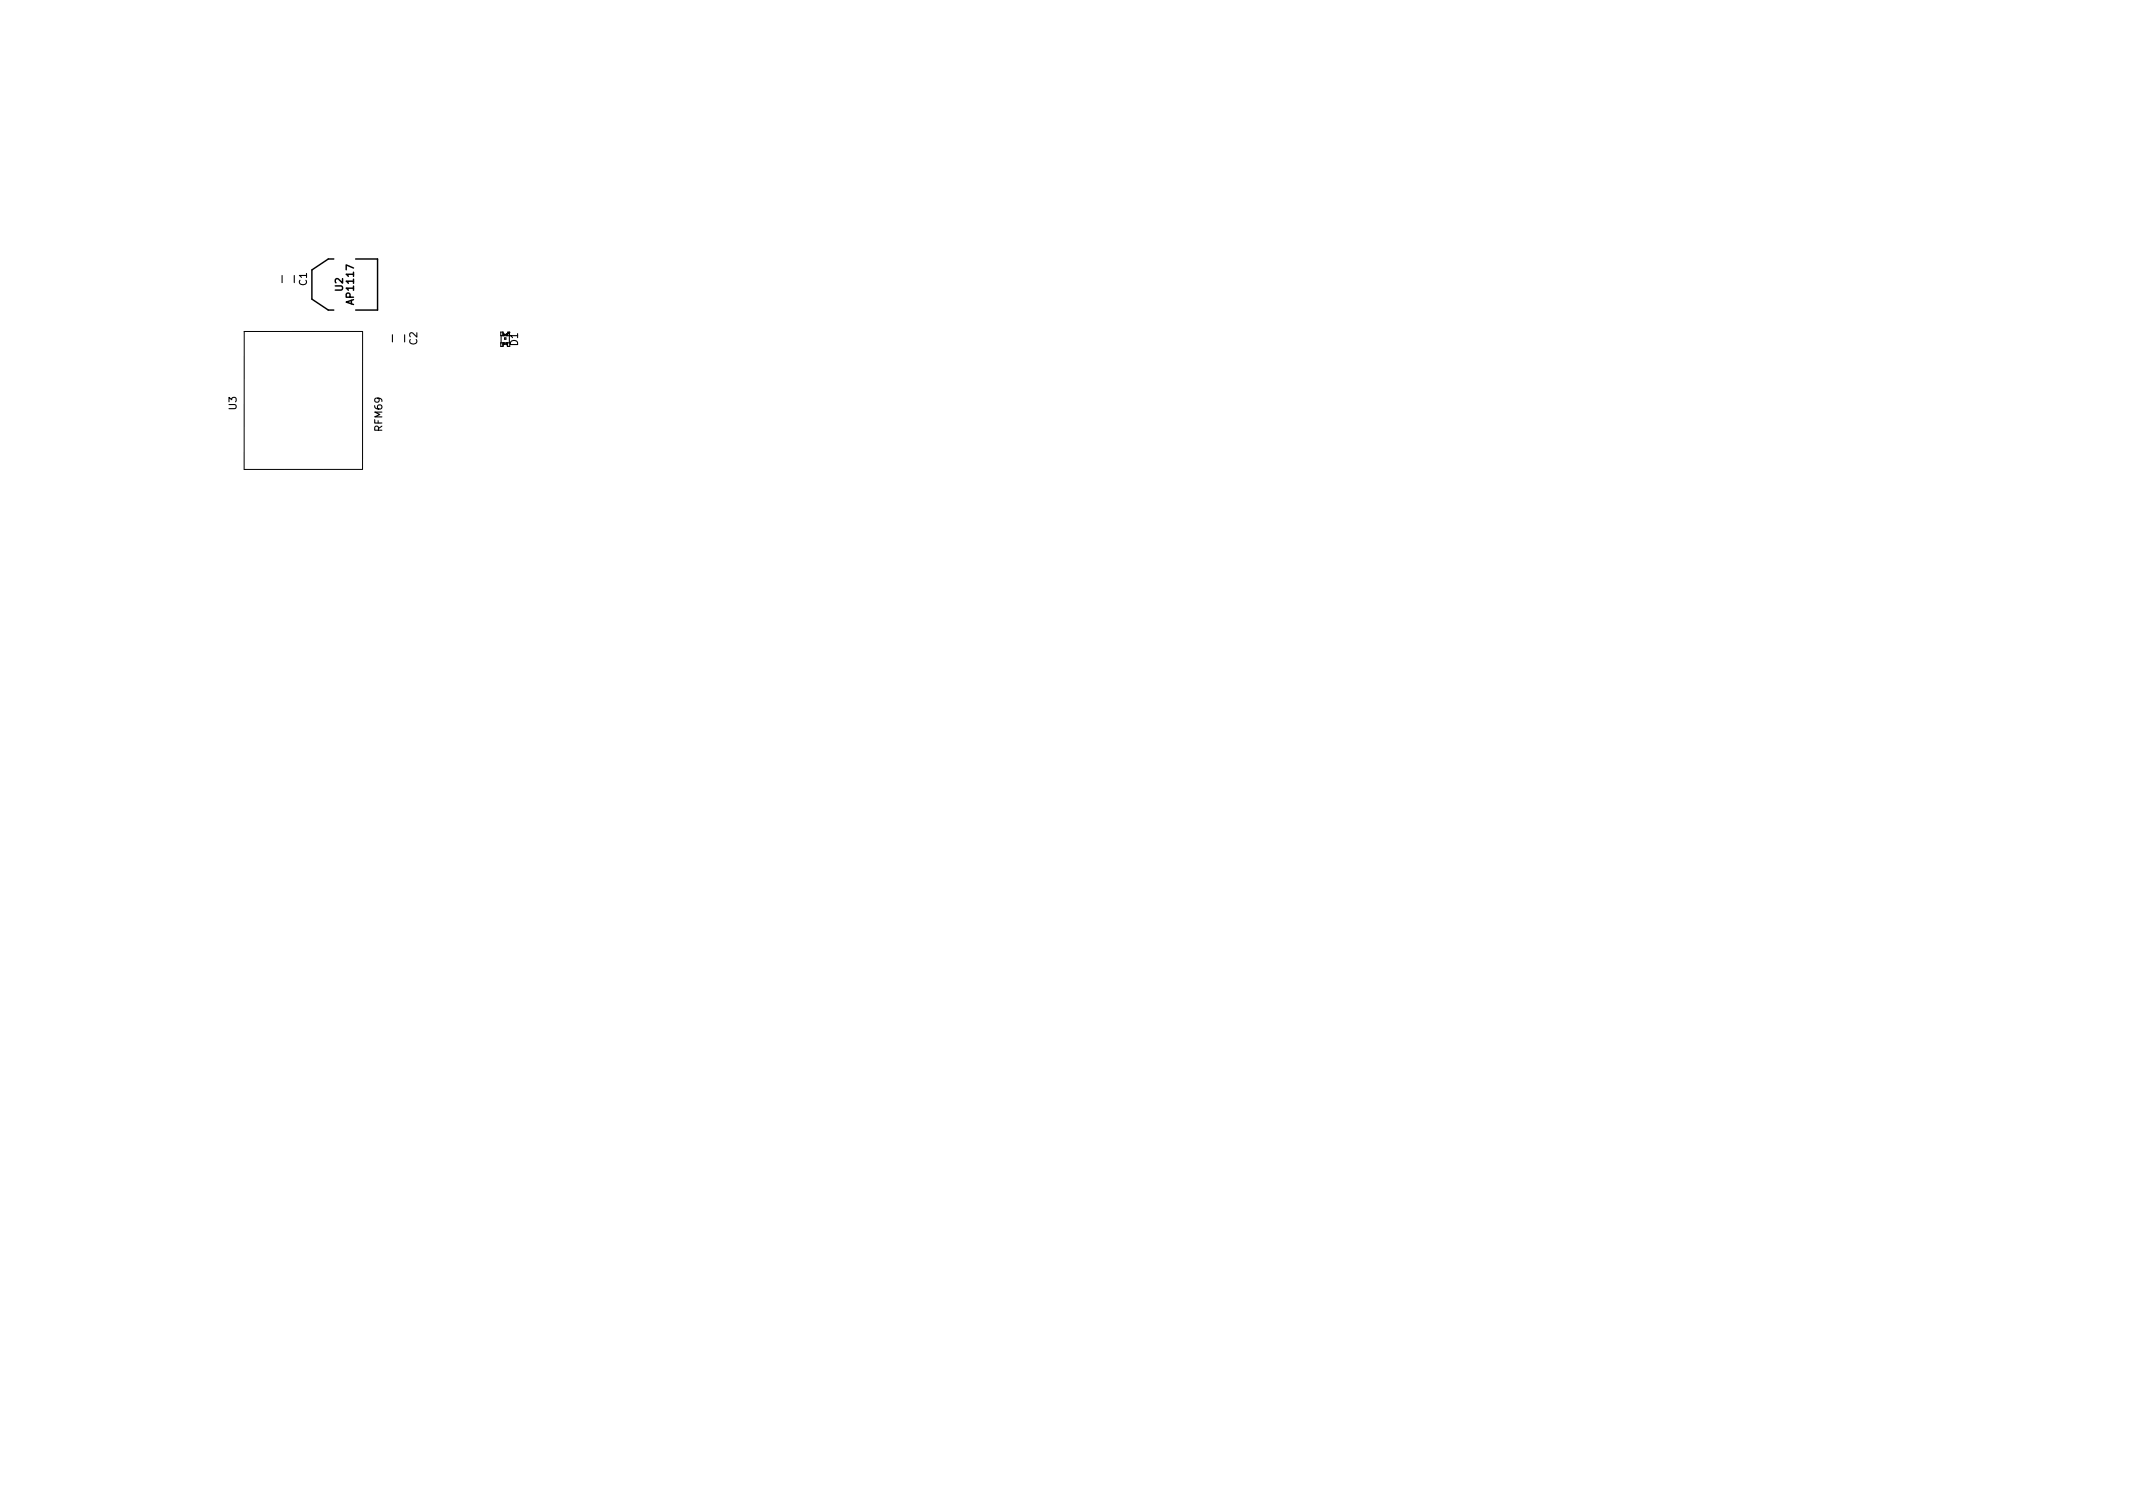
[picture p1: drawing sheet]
<svg xmlns="http://www.w3.org/2000/svg" width="297mm" height="210mm" viewBox="0 0 297 210" stroke-linecap="round" stroke-linejoin="round" font-family="sans-serif">
<defs><g id="words">
<g font-size="1.4">
<text x="42.7" y="39.7" transform="rotate(-90 42.7 39.7)">C1</text>
<text x="47.8" y="40.5" transform="rotate(-90 47.8 40.5)">U2</text>
<text x="49.3" y="42.2" transform="rotate(-90 49.3 42.2)">AP1117</text>
<text x="58.1" y="48" transform="rotate(-90 58.1 48)">C2</text>
<text x="72.1" y="48.1" transform="rotate(-90 72.1 48.1)">D1</text>
<text x="32.9" y="57" transform="rotate(-90 32.9 57)">U3</text>
<text x="53.2" y="60" transform="rotate(-90 53.2 60)">RFM69</text>
</g>
</g></defs>
<g fill="none" stroke="#000" stroke-width=".15">
<path d="M39.3 38.4v1M41 38.4v1M54.6 46.6v1M56.3 46.6v1M69.8 46.7v1.1M70 46.2l.1 .3 .3 .1 .2-.1 .1-.3M70 48.2l.1-.2 .3-.1 .2 .1 .1 .2M70 47.7l.1 .5h-.4v-.5h1M70 46.5h.2v.2M70.1 46.7v-.5h-.4v.5h1M70.2 46.7v-.1h.4v.1M70.2 47.7v.2h.4v-.2"/>
<path d="M70.2 47.7v.3h-.2M70.3 47h.2v.2h-.2zM70.5 47.7v.3h.2M70.7 46.5h-.2v.2"/>
</g>
<path d="M46.5 36.1h-.8l-2.3 1.5v4.1l2.3 1.5h.8M49.5 36.1h3.1v7.1h-3.1" fill="none" stroke="#000" stroke-width=".2"/>
<path d="M34 46.2h16.5v19.2h-16.5v-19.2" fill="none" stroke="#000" stroke-width=".14"/>
<use href="#words"/>
</svg>
